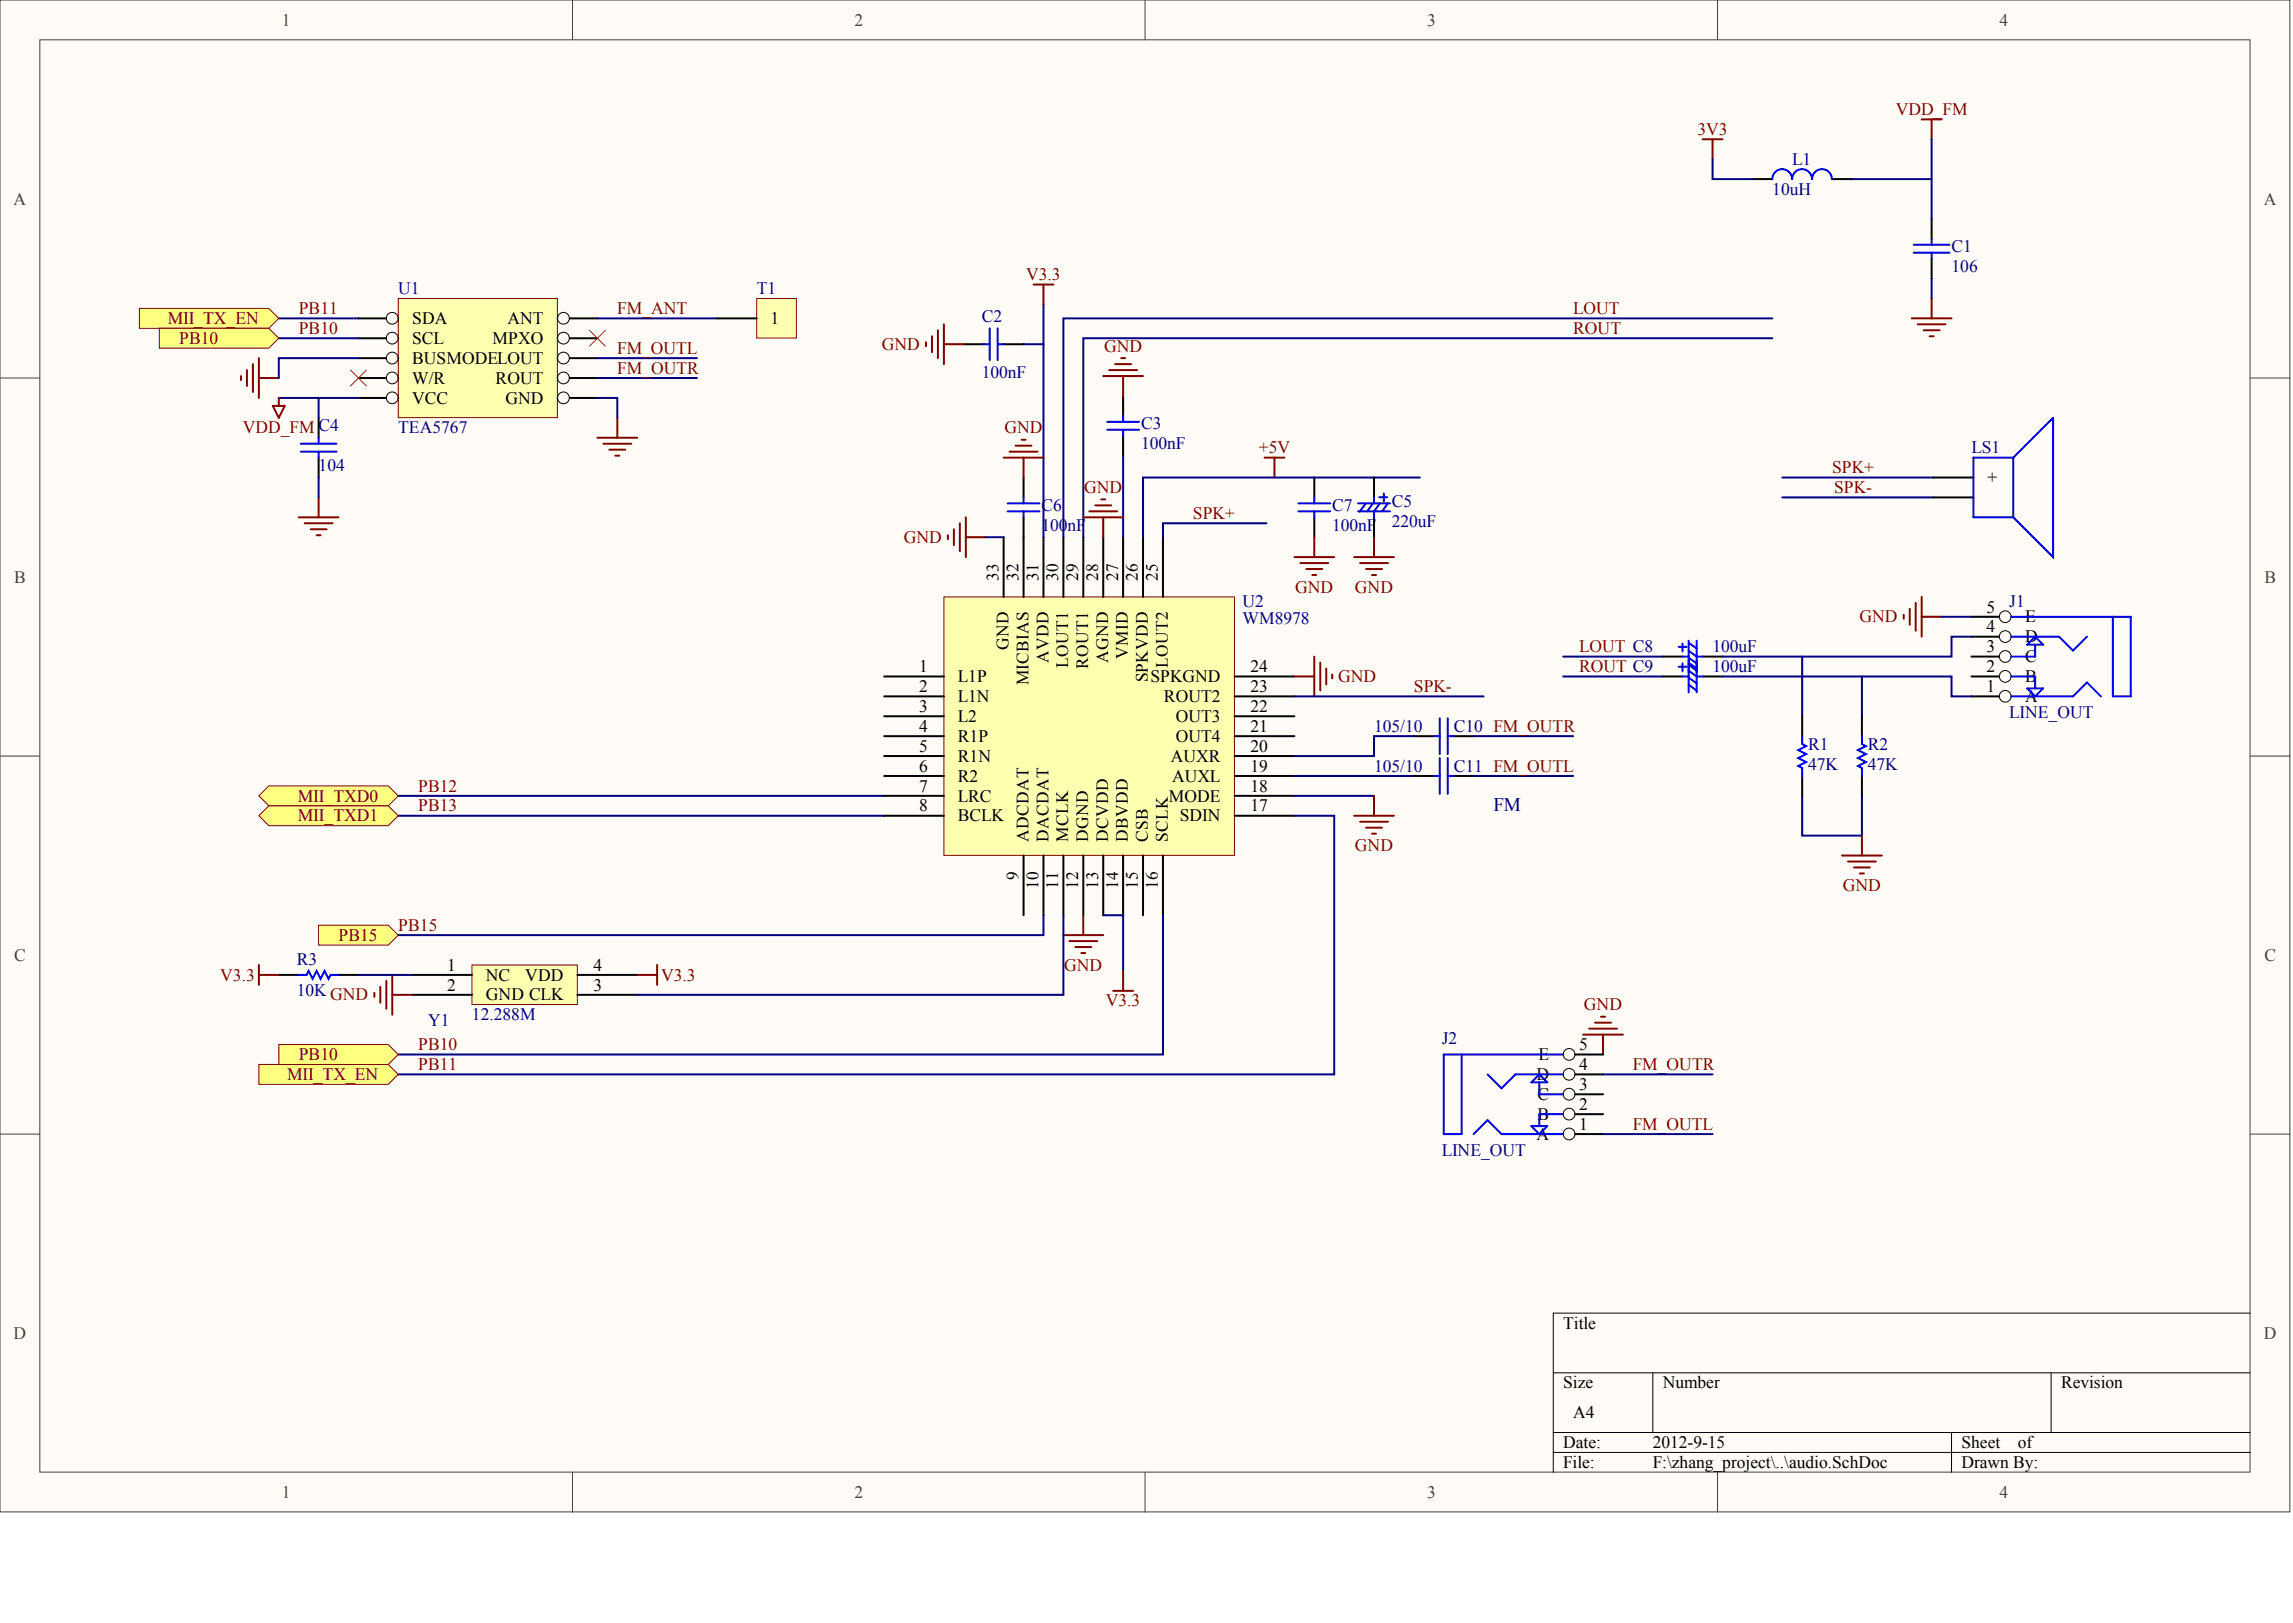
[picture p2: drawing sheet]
<svg xmlns="http://www.w3.org/2000/svg" width="840mm" height="594mm" viewBox="0 0 840 594" stroke-linecap="round" stroke-linejoin="round" font-family="sans-serif">
<defs><g id="words">
<text font-size="7.1" fill="#000080" x="546.9" y="296.9">FM</text>
<g font-size="6.4" fill="#404040">
<text x="103.2" y="9.4">1</text>
<text x="312.9" y="9.4">2</text>
<text x="522.5" y="9.4">3</text>
<text x="732.2" y="9.4">4</text>
<text x="5" y="74.9">A</text>
<text x="828.9" y="74.9">A</text>
<text x="5.2" y="213.3">B</text>
<text x="829.1" y="213.3">B</text>
<text x="5.2" y="351.6">C</text>
<text x="829.1" y="351.6">C</text>
<text x="5" y="490">D</text>
<text x="828.9" y="490">D</text>
<text x="103.2" y="548.3">1</text>
<text x="312.9" y="548.3">2</text>
<text x="522.5" y="548.3">3</text>
<text x="732.2" y="548.3">4</text>
</g>
<g font-size="6.4" fill="#800000">
<text x="694.2" y="42.1">VDD_FM</text>
<text x="621.5" y="49.4">3V3</text>
<text x="375.7" y="102.6">V3.3</text>
<text x="61.4" y="118.6">MII_TX_EN</text>
<text x="109.4" y="115">PB11</text>
<text x="226" y="115">FM_ANT</text>
<text x="576" y="115">LOUT</text>
<text x="65.6" y="125.9">PB10</text>
<text x="109.4" y="122.2">PB10</text>
<text x="576" y="122.2">ROUT</text>
<text x="226" y="129.5">FM_OUTL</text>
<text x="322.9" y="128.1">GND</text>
<text x="404.2" y="128.8">GND</text>
<text x="226" y="136.8">FM_OUTR</text>
<text x="89" y="158.7">VDD_FM C4</text>
<text x="367.8" y="158.7">GND</text>
<text x="460.9" y="165.9">+5V</text>
<text x="670.8" y="173.2">SPK+</text>
<text x="397" y="180.5">GND</text>
<text x="671.6" y="180.5">SPK-</text>
<text x="436.8" y="190">SPK+</text>
<text x="330.9" y="198.7">GND</text>
<text x="474.2" y="216.9">GND</text>
<text x="496.1" y="216.9">GND</text>
<text x="680.9" y="227.8">GND</text>
<text x="578.2" y="238.8">LOUT C8</text>
<text x="490" y="249.7">GND</text>
<text x="578.2" y="246">ROUT C9</text>
<text x="517.7" y="253.3">SPK-</text>
<text x="109.1" y="293.4">MII_TXD0</text>
<text x="153.1" y="289.7">PB12</text>
<text x="153.1" y="297">PB13</text>
<text x="109.1" y="300.7">MII_TXD1</text>
<text x="496.1" y="311.6">GND</text>
<text x="674.8" y="326.2">GND</text>
<text x="145.8" y="340.7">PB15</text>
<text x="124" y="344.4">PB15</text>
<text x="80.6" y="358.9">V3.3</text>
<text x="242.1" y="358.9">V3.3</text>
<text x="389.7" y="355.3">GND</text>
<text x="404.9" y="368.4">V3.3</text>
<text x="580" y="369.8">GND</text>
<text x="109.4" y="388.1">PB10</text>
<text x="153.1" y="384.4">PB10</text>
<text x="105.1" y="395.3">MII_TX_EN</text>
<text x="153.1" y="391.7">PB11</text>
<text x="597.9" y="391.7">FM_OUTR</text>
<text x="597.9" y="413.5">FM_OUTL</text>
</g>
<g font-size="6.4" fill="#000080">
<text x="656.2" y="60.3">L1</text>
<text x="649" y="71.3">10uH</text>
<text x="714.6" y="92.4">C1</text>
<text x="714.6" y="99.7">106</text>
<text x="145.8" y="107.7">U1</text>
<text x="277.1" y="107.7">T1</text>
<text x="359.5" y="117.9">C2</text>
<text x="359.5" y="138.3">100nF</text>
<text x="145.8" y="158.7">TEA5767</text>
<text x="417.8" y="157.2">C3</text>
<text x="417.8" y="164.5">100nF</text>
<text x="721.9" y="165.9">LS1</text>
<text x="116.7" y="172.5">104</text>
<text x="509.7" y="185.6">C5</text>
<text x="381.4" y="187.1">C6</text>
<text x="487.8" y="187.1">C7</text>
<text x="381.4" y="194.3">100nF</text>
<text x="487.8" y="194.3">100nF</text>
<text x="509.7" y="192.9">220uF</text>
<text x="455" y="222">U2</text>
<text x="735.7" y="222">J1</text>
<text x="455" y="228.6">WM8978</text>
<text x="627.1" y="238.8">100uF</text>
<text x="627.1" y="246">100uF</text>
<text x="735.7" y="262.8">LINE_OUT</text>
<text x="503.1" y="267.9">105/10</text>
<text x="532.3" y="267.9">C10 FM_OUTR</text>
<text x="662.1" y="274.4">R1</text>
<text x="684" y="274.4">R2</text>
<text x="662.1" y="281.7">47K</text>
<text x="684" y="281.7">47K</text>
<text x="503.1" y="282.5">105/10</text>
<text x="532.3" y="282.5">C11 FM_OUTL</text>
<text x="108.6" y="353.1">R3</text>
<text x="108.6" y="364.8">10K GND</text>
<text x="156.8" y="375.7">Y1</text>
<text x="172.8" y="373.5">12.288M</text>
<text x="527.9" y="382.2">J2</text>
<text x="527.9" y="423">LINE_OUT</text>
</g>
<g font-size="6.4">
<text x="150.9" y="118.6">SDA</text>
<text x="185.8" y="118.6">ANT</text>
<text x="282.2" y="118.6">1</text>
<text x="150.9" y="125.9">SCL</text>
<text x="180.4" y="125.9">MPXO</text>
<text x="150.9" y="133.2">BUSMODELOUT</text>
<text x="150.9" y="140.4">W/R</text>
<text x="181.5" y="140.4">ROUT</text>
<text x="150.9" y="147.7">VCC</text>
<text x="185.1" y="147.7">GND</text>
<text x="727.7" y="176.9">+</text>
<text x="727.4" y="224.2">5</text>
<text x="741.6" y="227.8">E</text>
<text x="727.4" y="231.5">4</text>
<text x="727.4" y="238.8">3</text>
<text x="741.6" y="235.1">D</text>
<text x="741.6" y="242.4">C</text>
<text x="336.6" y="246">1</text>
<text x="350.7" y="249.7">L1P</text>
<text x="421.2" y="249.7">SPKGND</text>
<text x="457.9" y="246">24</text>
<text x="727.4" y="246">2</text>
<text x="741.6" y="249.7">B</text>
<text x="336.6" y="253.3">2</text>
<text x="350.7" y="257">L1N</text>
<text x="426.2" y="257">ROUT2</text>
<text x="457.9" y="253.3">23</text>
<text x="727.4" y="253.3">1</text>
<text x="741.6" y="257">A</text>
<text x="336.6" y="260.6">3</text>
<text x="457.9" y="260.6">22</text>
<text x="336.6" y="267.9">4</text>
<text x="350.7" y="264.3">L2</text>
<text x="430.5" y="264.3">OUT3</text>
<text x="457.9" y="267.9">21</text>
<text x="336.6" y="275.2">5</text>
<text x="350.7" y="271.5">R1P</text>
<text x="430.5" y="271.5">OUT4</text>
<text x="457.9" y="275.2">20</text>
<text x="350.7" y="278.8">R1N</text>
<text x="428.7" y="278.8">AUXR</text>
<text x="336.6" y="282.5">6</text>
<text x="350.7" y="286.1">R2</text>
<text x="429.2" y="286.1">AUXL</text>
<text x="457.9" y="282.5">19</text>
<text x="336.6" y="289.7">7</text>
<text x="350.7" y="293.4">LRC</text>
<text x="428" y="293.4">MODE</text>
<text x="457.9" y="289.7">18</text>
<text x="336.6" y="297">8</text>
<text x="457.9" y="297">17</text>
<text x="350.7" y="300.7">BCLK</text>
<text x="432" y="300.7">SDIN</text>
<text x="163.8" y="355.3">1</text>
<text x="177.9" y="358.9">NC</text>
<text x="192.4" y="358.9">VDD</text>
<text x="217.3" y="355.3">4</text>
<text x="163.8" y="362.6">2</text>
<text x="217.3" y="362.6">3</text>
<text x="177.9" y="366.2">GND CLK</text>
<text x="563.4" y="388.1">E</text>
<text x="578.2" y="384.4">5</text>
<text x="562.6" y="395.3">D</text>
<text x="578.2" y="391.7">4</text>
<text x="578.2" y="399">3</text>
<text x="563" y="402.6">C</text>
<text x="578.2" y="406.3">2</text>
<text x="563" y="409.9">B</text>
<text x="578.2" y="413.5">1</text>
<text x="562.6" y="417.2">A</text>
<text x="572.4" y="486.4">Title</text>
<text x="572.4" y="508.2">Size</text>
<text x="608.9" y="508.2">Number</text>
<text x="754.7" y="508.2">Revision</text>
<text x="576" y="519.1">A4</text>
<text x="572.4" y="530.1">Date:</text>
<text x="605.2" y="530.1">2012-9-15</text>
<text x="718.2" y="530.1">Sheet</text>
<text x="738.8" y="530.1">of</text>
<text x="572.4" y="537.3">File:</text>
<text x="605.2" y="537.3">F:\zhang_project\..\audio.SchDoc</text>
<text x="718.2" y="537.3">Drawn By:</text>
</g>
<g font-size="6.3">
<text x="365.6" y="212.7" transform="rotate(-90 365.6 212.7)">33</text>
<text x="372.9" y="212.7" transform="rotate(-90 372.9 212.7)">32</text>
<text x="380.2" y="212.7" transform="rotate(-90 380.2 212.7)">31</text>
<text x="387.5" y="212.7" transform="rotate(-90 387.5 212.7)">30</text>
<text x="394.8" y="212.7" transform="rotate(-90 394.8 212.7)">29</text>
<text x="402.1" y="212.7" transform="rotate(-90 402.1 212.7)">28</text>
<text x="409.4" y="212.7" transform="rotate(-90 409.4 212.7)">27</text>
<text x="416.7" y="212.7" transform="rotate(-90 416.7 212.7)">26</text>
<text x="424" y="212.7" transform="rotate(-90 424 212.7)">25</text>
<text x="369.3" y="237.8" transform="rotate(-90 369.3 237.8)">GND</text>
<text x="383.9" y="242.5" transform="rotate(-90 383.9 242.5)">AVDD</text>
<text x="391.2" y="244.3" transform="rotate(-90 391.2 244.3)">LOUT1</text>
<text x="398.4" y="244.7" transform="rotate(-90 398.4 244.7)">ROUT1</text>
<text x="405.7" y="242.5" transform="rotate(-90 405.7 242.5)">AGND</text>
<text x="413" y="241.1" transform="rotate(-90 413 241.1)">VMID</text>
<text x="427.6" y="244.3" transform="rotate(-90 427.6 244.3)">LOUT2</text>
<text x="376.6" y="250.9" transform="rotate(-90 376.6 250.9)">MICBIAS</text>
<text x="420.3" y="249.8" transform="rotate(-90 420.3 249.8)">SPKVDD</text>
<text x="376.6" y="308.1" transform="rotate(-90 376.6 308.1)">ADCDAT</text>
<text x="383.9" y="308.1" transform="rotate(-90 383.9 308.1)">DACDAT</text>
<text x="391.2" y="308.1" transform="rotate(-90 391.2 308.1)">MCLK</text>
<text x="398.4" y="308.1" transform="rotate(-90 398.4 308.1)">DGND</text>
<text x="405.7" y="308.1" transform="rotate(-90 405.7 308.1)">DCVDD</text>
<text x="413" y="308.1" transform="rotate(-90 413 308.1)">DBVDD</text>
<text x="420.3" y="308.1" transform="rotate(-90 420.3 308.1)">CSB</text>
<text x="427.6" y="308.1" transform="rotate(-90 427.6 308.1)">SCLK</text>
<text x="372.9" y="322.3" transform="rotate(-90 372.9 322.3)">9</text>
<text x="380.2" y="325.5" transform="rotate(-90 380.2 325.5)">10</text>
<text x="387.5" y="325.5" transform="rotate(-90 387.5 325.5)">11</text>
<text x="394.8" y="325.5" transform="rotate(-90 394.8 325.5)">12</text>
<text x="402.1" y="325.5" transform="rotate(-90 402.1 325.5)">13</text>
<text x="409.4" y="325.5" transform="rotate(-90 409.4 325.5)">14</text>
<text x="416.7" y="325.5" transform="rotate(-90 416.7 325.5)">15</text>
<text x="424" y="325.5" transform="rotate(-90 424 325.5)">16</text>
</g>
</g></defs>
<g fill="#fffcf8" stroke="#404040" stroke-width=".37">
<path d="M0 0h838.5v553.4h-838.5z"/>
<path d="M14.6 14.6h809.3v524.2h-809.3z"/>
</g>
<path d="M209.6 0v14.6M419.3 0v14.6M628.9 0v14.6M0 138.4h14.6M824 138.4h14.5M0 276.7h14.6M824 276.7h14.5M0 415.1h14.6M824 415.1h14.5M209.6 538.9v14.6M419.3 538.9v14.6M628.9 538.9v14.6" fill="none" stroke="#404040" stroke-width=".37"/>
<path d="M824 480.7h-255.3v58.2M568.7 502.5h255.3M605.2 502.5v21.9M751 502.5v21.9M568.7 524.4h255.3M568.7 531.6h255.3M714.6 524.4v14.5" fill="none" stroke="#000" stroke-width=".37"/>
<path d="M145.8 291.3h177.9M145.8 298.6h177.9" fill="none" stroke="#000080" stroke-width=".73"/>
<path d="M345.6 218.5h106.4v94.6h-106.4z" fill="#ffffb0" stroke="#800000" stroke-width=".37"/>
<g fill="none" stroke="#000" stroke-width=".73">
<path d="M367.5 196.6v21.9M374.8 196.6v21.9M382.1 196.6v21.9M389.4 196.6v21.9M396.7 196.6v21.9M404 196.6v21.9M411.2 196.6v21.9M418.5 196.6v21.9M425.8 196.6v21.9M323.7 247.6h21.9M323.7 254.9h21.9M452.1 247.6h21.9"/>
<path d="M452.1 254.9h21.9M323.7 262.2h21.9M323.7 269.5h21.9M323.7 276.7h21.9M452.1 262.2h21.9M452.1 269.5h21.9M452.1 276.7h21.9M323.7 284h21.9M323.7 291.3h21.9M323.7 298.6h21.9M452.1 284h21.9M452.1 291.3h21.9"/>
<path d="M452.1 298.6h21.9M374.8 313.2v21.8M382.1 313.2v21.8M389.4 313.2v21.8M396.7 313.2v21.8M404 313.2v21.8M411.2 313.2v21.8M418.5 313.2v21.8M425.8 313.2v21.8"/>
</g>
<path d="M463 167.5h7.3M466.7 167.5v7.3M347.1 195.9v1.5M349.3 193.7v5.9M351.5 191.5v10.2M353.6 189.4v14.5M353.6 196.6h7.3" fill="none" stroke="#800000" stroke-width=".73"/>
<path d="M463.7 191.5h-37.9v5.1M572.4 240.3h36.5M572.4 247.6h36.5M659.9 240.3v21.9M681.8 247.6v14.6M659.9 291.3v14.6h21.9v-14.6M404 335h7.2v20.4" fill="none" stroke="#000080" stroke-width=".73"/>
<path d="M172.8 353.2h38.6v14.5h-38.6z" fill="#ffffb0" stroke="#800000" stroke-width=".37"/>
<g fill="none" stroke="#000" stroke-width=".73">
<path d="M352.9 126h7.3M367.5 126h7.3M411.2 144.9v7.3M411.2 159.5v7.3M374.8 174.8v7.3M481.2 174.8v7.3M503.1 174.8v7.3M708 174.8h14.6M374.8 189.4v7.2M481.2 189.4v7.2M503.1 189.4v7.2M708 182.1h14.6"/>
<path d="M608.9 240.3h7.2M608.9 247.6h7.2M623.4 240.3h7.3M623.4 247.6h7.3M659.9 262.2v7.3M681.8 262.2v7.3M659.9 284v7.3M681.8 284v7.3M102.1 356.9h7.3M124 356.9h7.2M150.9 356.9h21.9M211.5 356.9h21.8"/>
<path d="M150.9 364.1h21.9M211.5 364.1h21.8"/>
</g>
<g fill="none" stroke="#800000" stroke-width=".73">
<path d="M345.6 118.7v14.6M378.4 104.2h7.3M382.1 104.2v7.2M339.1 125.3v1.4M341.2 123.1v5.8M343.4 120.9v10.2M345.6 126h7.3M404 137.7h14.5M406.1 135.5h10.3M408.3 133.3h5.9M410.5 131.1h1.5M411.2 137.7v7.2"/>
<path d="M367.5 167.5h14.6M369.7 165.3h10.2M371.9 163.1h5.8M374.1 161h1.4M374.8 167.5v7.3M396.7 189.4h14.5M398.9 187.2h10.2M401 185h5.9M403.2 182.8h1.5M404 189.4v7.2M481.2 196.6v7.3M503.1 196.6v7.3"/>
<path d="M474 203.9h14.5M476.1 206.1h10.3M478.3 208.3h5.9M480.5 210.5h1.5M495.8 203.9h14.6M498 206.1h10.2M500.2 208.3h5.8M502.4 210.5h1.5M703.6 218.5v14.6M697.1 225v1.5M699.3 222.9v5.8M701.5 220.7v10.2"/>
<path d="M703.6 225.8h7.3M474 247.6h7.2M481.2 240.3v14.6M483.4 242.5v10.2M485.6 244.7v5.8M487.8 246.9v1.4M674.5 313.2h14.6M676.7 315.3h10.2M678.9 317.5h5.8M681 319.7h1.5M681.8 305.9v7.3M396.7 335v7.3"/>
<path d="M94.8 356.9h7.3M94.8 353.2v7.3M141.5 359v10.2M143.6 356.9v14.5M233.3 356.9h7.3M240.6 353.2v7.3M389.4 342.3h14.6M391.6 344.5h10.2M393.7 346.7h5.9M395.9 348.8h1.5M411.2 355.4v7.3M137.1 363.4v1.5"/>
<path d="M139.3 361.2v5.9M143.6 364.1h7.3M407.6 362.7h7.3"/>
</g>
<g fill="none" stroke="#000080" stroke-width=".73">
<path d="M382.1 111.4v14.6h-7.3M649 116.5h-259.6v80.1M382.1 126v70.6M649 123.8h-252.3v72.8M411.2 166.8v29.8M519.9 174.8h-101.4v21.8M652.6 174.8h55.4M360.9 196.6h6.6M652.6 182.1h55.4M474 298.6h14.5v94.7h-342.7M474 291.3h29.1M389.4 335v29.1h-156.1"/>
<path d="M425.8 335v51h-280M131.2 356.9h19.7"/>
</g>
<g fill="none" stroke="#00f" stroke-width=".73">
<path d="M360.2 126h2.2M362.4 120.2v11.6M365.3 120.2v11.6M365.3 126h2.2M405.4 154.4h11.7M405.4 157.3h11.7M411.2 152.2v2.2M411.2 157.3v2.2M722.6 167.5h14.6l14.6-14.6v51l-14.6-14.5h-14.6zM737.2 167.5v21.9M369 187.2h11.6M369 184.3h11.6"/>
<path d="M374.8 182.1v2.2M374.8 187.2v2.2M475.4 187.2h11.7M475.4 184.3h11.7M481.2 182.1v2.2M481.2 187.2v2.2M497.3 187.2h11.7M497.3 184.3h11.7M500.1 184.3l-2.2 2.9M502.7 184.3l-2.1 2.9M503.1 182.1v2.2M503.1 187.2v2.2"/>
<path d="M505 182h2.9M505.2 184.3l-2 2.8M506.7 180.6v2.9M508.2 184.3l-2.1 2.9M614.7 236.8h2.9M616.1 235.5v2.9M618.3 234.5v18.9M618.3 235.3l2.9 2M618.3 238.2l2.9 2.1M621.2 234.5v18.9M614.7 244h2.9M616.1 242.8v2.9"/>
<path d="M616.1 240.3h2.2M616.1 247.6h2.2M618.3 243.3l3 2.3M618.3 240.8l2.9 2M618.3 250.6l3 2.3M618.3 242.6l2.9 2M618.3 245.5l2.9 2M618.3 248.1l2.9 2M621.2 240.3h2.2M621.2 247.6h2.2M659.9 269.5v2.9l1.5 .7-3 1.5 3 1.4-3 1.5 3 1.4-3 1.5 1.5 .7v2.9M681.8 269.5v2.9l1.4 .7-2.9 1.5 2.9 1.4-2.9 1.5 2.9 1.4-2.9 1.5 1.5 .7v2.9"/>
<path d="M109.4 356.9h2.9l.7-1.5 1.5 2.9 1.4-2.9 1.5 2.9 1.5-2.9 1.4 2.9 .7-1.4h3"/>
</g>
<path d="M145.8 109.2h58.3v43.7h-58.3z" fill="#ffffb0" stroke="#800000" stroke-width=".37"/>
<path d="M131.2 116.5h14.6" fill="none" stroke="#000" stroke-width=".73"/>
<circle cx="143.6" cy="116.5" r="2.15" fill="#fffcf8" stroke="#000" stroke-width=".37"/>
<path d="M204.2 116.5h14.5" fill="none" stroke="#000" stroke-width=".73"/>
<circle cx="206.3" cy="116.5" r="2.15" fill="#fffcf8" stroke="#000" stroke-width=".37"/>
<path d="M131.2 123.8h14.6" fill="none" stroke="#000" stroke-width=".73"/>
<circle cx="143.6" cy="123.8" r="2.15" fill="#fffcf8" stroke="#000" stroke-width=".37"/>
<path d="M204.2 123.8h14.5" fill="none" stroke="#000" stroke-width=".73"/>
<circle cx="206.3" cy="123.8" r="2.15" fill="#fffcf8" stroke="#000" stroke-width=".37"/>
<path d="M131.2 131.1h14.6" fill="none" stroke="#000" stroke-width=".73"/>
<circle cx="143.6" cy="131.1" r="2.15" fill="#fffcf8" stroke="#000" stroke-width=".37"/>
<path d="M204.2 131.1h14.5" fill="none" stroke="#000" stroke-width=".73"/>
<circle cx="206.3" cy="131.1" r="2.15" fill="#fffcf8" stroke="#000" stroke-width=".37"/>
<path d="M131.2 138.4h14.6" fill="none" stroke="#000" stroke-width=".73"/>
<circle cx="143.6" cy="138.3" r="2.15" fill="#fffcf8" stroke="#000" stroke-width=".37"/>
<path d="M204.2 138.4h14.5" fill="none" stroke="#000" stroke-width=".73"/>
<circle cx="206.3" cy="138.3" r="2.15" fill="#fffcf8" stroke="#000" stroke-width=".37"/>
<path d="M131.2 145.7h14.6" fill="none" stroke="#000" stroke-width=".73"/>
<circle cx="143.6" cy="145.6" r="2.15" fill="#fffcf8" stroke="#000" stroke-width=".37"/>
<path d="M204.2 145.7h14.5" fill="none" stroke="#000" stroke-width=".73"/>
<circle cx="206.3" cy="145.6" r="2.15" fill="#fffcf8" stroke="#000" stroke-width=".37"/>
<path d="M102.1 116.5h29.1M218.7 116.5h43.8M102.1 123.8h29.1M218.7 131.1h36.5M218.7 138.4h36.5M102.1 145.7h29.1M116.7 145.7v7.2M218.7 145.7h7.3v7.2M116.7 174.8v7.3" fill="none" stroke="#000080" stroke-width=".73"/>
<g fill="none" stroke="#800000" stroke-width=".73">
<path d="M88.2 137.7v1.4M90.4 135.5v5.8M92.6 133.3v10.2M94.8 131.1v14.6M94.8 138.4h7.3M99.9 148.6h4.4l-2.2 4.3zM102.1 145.7v2.9M226 152.9v7.3M218.7 160.2h14.6M220.9 162.4h10.2M223.1 164.6h5.9M225.3 166.8h1.5"/>
<path d="M109.4 189.4h14.6M111.6 191.5h10.2M113.7 193.7h5.9M115.9 195.9h1.5M116.7 182.1v7.3"/>
</g>
<path d="M128.3 135.5l5.9 5.8M134.2 135.5l-5.9 5.8M215.8 120.9l5.9 5.8M221.7 120.9l-5.9 5.8" fill="none" stroke="#f00" stroke-width=".37"/>
<path d="M116.7 152.9v7.3M116.7 167.5v7.3" fill="none" stroke="#000" stroke-width=".73"/>
<path d="M110.1 165.3h13.1M110.1 162.4h13.1M116.7 160.2v2.2M116.7 165.3v2.2" fill="none" stroke="#00f" stroke-width=".73"/>
<path d="M277.1 109.2h14.5v14.5h-14.5z" fill="#ffffb0" stroke="#800000" stroke-width=".37"/>
<path d="M707.3 80.1v7.3M707.3 94.7v7.3M262.5 116.5h14.6M517.7 269.5h7.3M532.3 269.5h7.3M517.7 284h7.3M532.3 284h7.3" fill="none" stroke="#000" stroke-width=".73"/>
<path d="M623.4 51h7.3M627.1 51v7.3M703.6 43.7h7.3M707.3 43.7v7.3M700 116.5h14.6M702.2 118.7h10.2M707.3 109.2v7.3M704.4 120.9h5.8M706.6 123.1h1.4" fill="none" stroke="#800000" stroke-width=".73"/>
<path d="M700.7 92.5h13.1M700.7 89.6h13.1M707.3 87.4v2.2M707.3 92.5v2.2M525 269.5h2.2M527.2 262.9v13.1M527.2 277.5v13.1M530.1 262.9v13.1M530.1 277.5v13.1M530.1 269.5h2.2M525 284h2.2M530.1 284h2.2" fill="none" stroke="#00f" stroke-width=".73"/>
<path d="M707.3 51v29.1M707.3 102v7.2M474 254.9h69.2M517.7 269.5h-14.6v7.2h-29.1M539.6 269.5h36.4M474 284h43.7M539.6 284h36.4" fill="none" stroke="#000080" stroke-width=".73"/>
<g fill="#ffff80" stroke="#800000" stroke-width=".37">
<path d="M51 112.9h47.4l3.7 3.6-3.7 3.7h-47.4z" fill-rule="evenodd"/>
<path d="M58.3 120.2h40.1l3.7 3.6-3.7 3.7h-40.1z" fill-rule="evenodd"/>
</g>
<path d="M131.2 131.1h-29.1v7.3M382.1 335v7.3h-236.3" fill="none" stroke="#000080" stroke-width=".73"/>
<path d="M116.7 338.7h25.5l3.6 3.6-3.6 3.6h-25.5z" fill-rule="evenodd" fill="#ffff80" stroke="#800000" stroke-width=".37"/>
<path d="M579.7 378.7h14.6M581.9 376.5h10.2M584.1 374.3h5.8M586.2 372.2h1.5M587 378.7v7.3" fill="none" stroke="#800000" stroke-width=".73"/>
<path d="M572.4 415.1h14.6" fill="none" stroke="#000" stroke-width=".73"/>
<circle cx="574.5" cy="415.1" r="2.15" fill="#fffcf8" stroke="#000" stroke-width=".37"/>
<path d="M572.4 407.8h14.6" fill="none" stroke="#000" stroke-width=".73"/>
<circle cx="574.5" cy="407.8" r="2.15" fill="#fffcf8" stroke="#000" stroke-width=".37"/>
<path d="M572.4 400.6h14.6" fill="none" stroke="#000" stroke-width=".73"/>
<circle cx="574.5" cy="400.5" r="2.15" fill="#fffcf8" stroke="#000" stroke-width=".37"/>
<path d="M572.4 393.3h14.6" fill="none" stroke="#000" stroke-width=".73"/>
<circle cx="574.5" cy="393.2" r="2.15" fill="#fffcf8" stroke="#000" stroke-width=".37"/>
<path d="M572.4 386h14.6" fill="none" stroke="#000" stroke-width=".73"/>
<circle cx="574.5" cy="386" r="2.15" fill="#fffcf8" stroke="#000" stroke-width=".37"/>
<path d="M535.2 386v29.1h-6.6v-29.1h43.8M544.7 393.3l5.1 5.1 5.1-5.1h17.5M560.7 396.2l2.9-2.9 3 2.9zM563.6 396.2v4.4h8.8M539.6 415.1l5.1-5.1 5.1 5.1h22.6M560.7 412.2h5.9l-3 2.9zM572.4 407.8h-8.8v4.4" fill="none" stroke="#00f" stroke-width=".73"/>
<path d="M587 393.3h40.1M587 415.1h40.1" fill="none" stroke="#000080" stroke-width=".73"/>
<path d="M721.9 254.9h14.6" fill="none" stroke="#000" stroke-width=".73"/>
<circle cx="734.2" cy="254.9" r="2.15" fill="#fffcf8" stroke="#000" stroke-width=".37"/>
<path d="M721.9 247.6h14.6" fill="none" stroke="#000" stroke-width=".73"/>
<circle cx="734.2" cy="247.6" r="2.15" fill="#fffcf8" stroke="#000" stroke-width=".37"/>
<path d="M721.9 240.3h14.6" fill="none" stroke="#000" stroke-width=".73"/>
<circle cx="734.2" cy="240.3" r="2.15" fill="#fffcf8" stroke="#000" stroke-width=".37"/>
<path d="M721.9 233.1h14.6" fill="none" stroke="#000" stroke-width=".73"/>
<circle cx="734.2" cy="233" r="2.15" fill="#fffcf8" stroke="#000" stroke-width=".37"/>
<path d="M721.9 225.8h14.6" fill="none" stroke="#000" stroke-width=".73"/>
<circle cx="734.2" cy="225.7" r="2.15" fill="#fffcf8" stroke="#000" stroke-width=".37"/>
<path d="M656.2 65.6a3.6 3.6 0 0 0-3.6-3.7 3.6 3.6 0 0 0-3.6 3.7M663.5 65.6a3.6 3.6 0 0 0-3.6-3.7 3.6 3.6 0 0 0-3.7 3.7M670.8 65.6a3.6 3.6 0 0 0-3.7-3.7 3.6 3.6 0 0 0-3.6 3.7M736.5 225.8h43.7v29.1h-6.6v-29.1M736.5 233.1h17.5l5.1 5.1 5.1-5.1M742.3 236l2.9-2.9 2.9 2.9zM745.2 236v4.3h-8.7M736.5 254.9h22.6l5.1-5.1 5.1 5.1M736.5 247.6h8.7v4.4M742.3 252h5.8l-2.9 2.9z" fill="none" stroke="#00f" stroke-width=".73"/>
<path d="M627.1 58.3v7.3h14.6M678.1 65.6h29.2M710.9 225.8h11M721.9 233.1h-7.3v7.2h-83.9M630.7 247.6h83.9v7.3h7.3" fill="none" stroke="#000080" stroke-width=".73"/>
<path d="M641.7 65.6h7.3M670.8 65.6h7.3" fill="none" stroke="#000" stroke-width=".73"/>
<g fill="#ffff80" stroke="#800000" stroke-width=".37">
<path d="M94.8 389.6h47.4l3.6 3.7-3.6 3.6h-47.4z" fill-rule="evenodd"/>
<path d="M102.1 382.3h40.1l3.6 3.7-3.6 3.6h-40.1z" fill-rule="evenodd"/>
</g>
<path d="M495.8 298.6h14.6M503.1 291.3v7.3M498 300.8h10.2M500.2 303h5.8M502.4 305.2h1.5" fill="none" stroke="#800000" stroke-width=".73"/>
<g fill="#ffff80" stroke="#800000" stroke-width=".37">
<path d="M94.8 291.3l3.6-3.6h43.8l3.6 3.6-3.6 3.7h-43.8z" fill-rule="evenodd"/>
<path d="M94.8 298.6l3.6-3.6h43.8l3.6 3.6-3.6 3.6h-43.8z" fill-rule="evenodd"/>
</g>
<use href="#words"/>
</svg>
